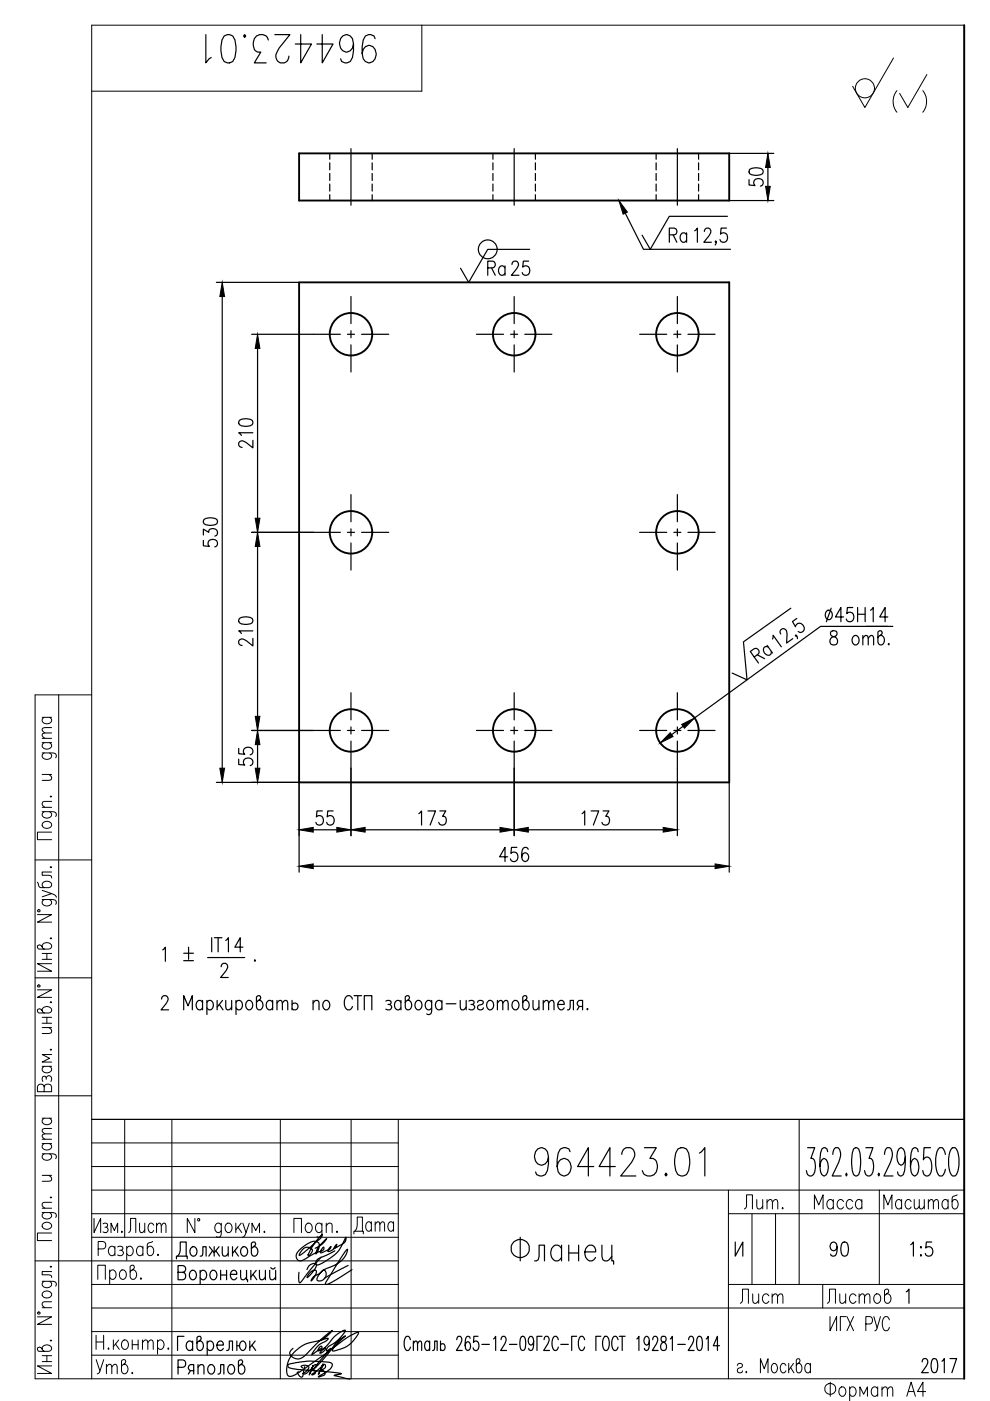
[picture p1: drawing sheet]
<svg xmlns="http://www.w3.org/2000/svg" width="210mm" height="297mm" viewBox="0 0 210 297" stroke-linecap="round" stroke-linejoin="round" font-family="sans-serif">
<defs><g id="words">
<g font-size="10.1">
<text x="42.3" y="14.5">964423.01</text>
<text x="112.2" y="250.5">964423.01</text>
</g>
<text font-size="9.7" x="107.2" y="269.2">Фланец</text>
<text font-size="8.4" x="188" y="25">( )</text>
<text font-size="7.5" x="157.7" y="141.8">Ra</text>
<text font-size="7.1" x="73.7" y="262.8">Дата</text>
<g font-size="6.6">
<text x="102.3" y="59.6">Ra</text>
<text x="155.6" y="277.6">Лист</text>
<text x="174.3" y="277.6">Листов</text>
</g>
<g font-size="6.2">
<text x="162.6" y="40.6" transform="rotate(-90 162.6 40.6)">50</text>
<text x="140.8" y="52.6">Ra</text>
<text x="54.3" y="96.3" transform="rotate(-90 54.3 96.3)">210</text>
<text x="46.9" y="117.1" transform="rotate(-90 46.9 117.1)">530</text>
<text x="173.6" y="133">45H14</text>
<text x="174.6" y="137.9">8 отв.</text>
<text x="54.3" y="138.3" transform="rotate(-90 54.3 138.3)">210</text>
<text x="54.3" y="163.7" transform="rotate(-90 54.3 163.7)">55</text>
<text x="65.6" y="176">55</text>
<text x="87.5" y="176">173</text>
<text x="122.1" y="176">173</text>
<text x="104.8" y="183.8">456</text>
<text x="33.2" y="205">1 %%P .</text>
<text x="156.6" y="257.5">Лит.</text>
<text x="171.4" y="257.5">Масса</text>
<text x="186.3" y="257.5">Масштаб</text>
<text x="26.1" y="262.5">Лист</text>
<text x="174.6" y="267.4">90</text>
<text x="191.9" y="267.4">1:5</text>
<text x="19" y="292.5">Утв.</text>
<text x="36.7" y="292.5">Ряполов</text>
<text x="194" y="292.1">2017</text>
</g>
</g></defs>
<g fill="none" stroke="#000" stroke-width=".4">
<path d="M204.4 5.3v287M63.4 32.5h91.2v10h-91.2zM63.4 59.9h91.2v106h-91.2z"/>
<circle cx="74.4" cy="70.9" r="4.5"/>
<circle cx="109" cy="70.9" r="4.5"/>
<circle cx="143.6" cy="70.9" r="4.5"/>
<circle cx="74.4" cy="112.9" r="4.5"/>
<circle cx="143.6" cy="112.9" r="4.5"/>
<circle cx="74.4" cy="154.9" r="4.5"/>
<circle cx="109" cy="154.9" r="4.5"/>
<circle cx="143.6" cy="154.9" r="4.5"/>
</g>
<g fill="none" stroke="#000" stroke-width=".25">
<path d="M69.9 32.5v1.3M69.9 34.5v1.5M69.9 36.8v1.5M69.9 39v1.5M74.4 31.5v12M78.9 32.5v1.3M78.9 34.5v1.5M78.9 36.8v1.5M78.9 39v1.5M104.5 32.5v1.3M104.5 34.5v1.5M104.5 36.8v1.5"/>
<path d="M104.5 39v1.5M109 31.5v12M113.5 32.5v1.3M113.5 34.5v1.5M113.5 36.8v1.5M113.5 39v1.5M139.1 32.5v1.3M139.1 34.5v1.5M139.1 36.8v1.5M139.1 39v1.5M143.6 31.5v12M148.1 32.5v1.3"/>
<path d="M148.1 34.5v1.5M148.1 36.8v1.5M148.1 39v1.5M154.6 32.5h9.5M45.9 59.9h17.5M69.9 41.3v1.2M78.9 41.3v1.2M104.5 41.3v1.2M112.1 55.4h-1.1l-.2 1.2a.87 .87 0 0 1 1.1-.1 .87 .87 0 0 1 .4 1 .82 .82 0 0 1-.7 .9 .82 .82 0 0 1-.9-.6M112.3 52.9h-8.9l-4 7-1.8-3M113.5 41.3v1.2M132.6 45.2l3.8 7.7h18.5"/>
<path d="M139.1 41.3v1.2M148.1 41.3v1.2M149.3 49.1l.3-.6 .7-.1a.93 .93 0 0 1 .1 1.5l-1.2 1.5h1.6M151.9 51.2l-.2 .2-.1-.2 .1-.1a.63 .63 0 0 1-.1 .8M154 48.4h-1.1l-.1 1.3a.87 .87 0 0 1 1.1-.2 .87 .87 0 0 1 .4 1 .82 .82 0 0 1-.7 .9 .82 .82 0 0 1-.9-.6M154.2 45.9h-12.3l-4 7-1.8-3M154.6 42.5h9.5M47.1 62.9v100M53.4 70.9h18.8M54.6 73.9v36M73.7 70.9h1.5M74.4 62.9v5.7"/>
<path d="M74.4 70.1v1.5M74.4 73.1v5.8M76.7 70.9h5.7M101 70.9h5.8M108.3 70.9h1.5M109 62.9v5.7M109 70.1v1.5M109 73.1v5.8M111.3 70.9h5.7M135.6 70.9h5.8M142.9 70.9h1.5M143.6 62.9v5.7"/>
<path d="M143.6 70.1v1.5M143.6 73.1v5.8M145.9 70.9h5.7M53.4 112.9h18.8M54.6 115.9v36M73.7 112.9h1.5M74.4 104.9v5.7M74.4 112.1v1.5M74.4 115.1v5.8M76.7 112.9h5.7M135.6 112.9h5.8M142.9 112.9h1.5"/>
<path d="M143.6 104.9v5.7M143.6 112.1v1.5M143.6 115.1v5.8M145.9 112.9h5.7M165.5 134.4l-.1-.6 .5-.5a.93 .93 0 0 1 1 1.2l-.1 1.8 1.3-.9M167.7 129l-10.1 7.1 .8 8-3.2-1.4M168.8 134.7v.2l-.2-.1 .1-.2a.62 .62 0 0 1 .4 .8M169 131.1l-1 .7 .7 1.1a.88 .88 0 0 1 .8-.8 .88 .88 0 0 1 .9 .6 .82 .82 0 0 1-.1 1.1 .82 .82 0 0 1-1.1 .1M188.2 132.8h-14.2l-26.7 19.4M53.4 154.9h18.8M73.7 154.9h1.5M74.4 146.9v5.7"/>
<path d="M74.4 154.1v1.5M74.4 157.1v20.1M76.7 154.9h5.7M101 154.9h5.8M108.3 154.9h1.5M109 146.9v5.7M109 154.1v1.5M109 157.1v20.1M111.3 154.9h5.7M135.6 154.9h5.8M142.9 154.9h1.5M143.6 146.9v5.7"/>
<path d="M143.6 154.1v1.5M143.6 157.1v20.1M144.8 154l-2.4 1.8M145.9 154.9h5.7M45.9 165.9h17.5v19M77.4 175.9h28.6M112 175.9h28.6M154.6 165.9v19M66.4 183.7h85.2M34.3 211.8l.2-.5 .7-.2a.94 .94 0 0 1 .1 1.6l-1.1 1.4h1.6M38.9 214.1v-3l1 2.2 .9-2.2v3M42.9 212.5a.66 .66 0 0 0-.6-.4 .66 .66 0 0 0-.6 .4 .9 .9 0 0 0-.1 1.2 .9 .9 0 0 0 1.1 .3l.2-.3"/>
<path d="M42.9 212.1v2M43.9 212.5a.67 .67 0 0 1 .6-.4 .67 .67 0 0 1 .6 .4 1.01 1.01 0 0 1-.8 1.6l-.4-.4M43.9 212.1v3M46 212.1v2M46.5 213l.8 1.1M46.9 205l.2-.6 .7-.2a.94 .94 0 0 1 .1 1.6l-1.1 1.4h1.6M47.2 212.1l-1.2 1.4M47.9 212.1l.1 1.9 .5 .1 .6-.6M49.1 212.1v2M50 212.5a.67 .67 0 0 1 .7-.4 .67 .67 0 0 1 .6 .4 1.01 1.01 0 0 1-.8 1.6l-.5-.4M50 212.1v3M52.4 212.2a.64 .64 0 0 1 1.1 .3 1.01 1.01 0 0 1-.8 1.6 1.18 1.18 0 0 1-.3-1.9z"/>
<path d="M54.8 212.1a1 1 0 0 1 1 1 1 1 0 0 1-1 1l-.4-.6v-2.1l.3-.3h.4l.2 .4-.1 .3-.8 .7M57.8 212.5a.67 .67 0 0 0-.6-.4 .67 .67 0 0 0-.7 .4 .91 .91 0 0 0 0 1.2 .91 .91 0 0 0 1.1 .3l.2-.3M57.8 212.1v2M58.7 212.7l.6-.6 .5 .1 .1 1.9M58.7 212.1v2M59.9 212.7l.5-.6 .5 .1 .1 1.9M61.9 213a.73 .73 0 0 1 1.2 0 .73 .73 0 0 1-.4 1.1h-.4l-.4-.3M61.9 212.1v2M66.4 212.7l.6-.6 .5 .1 .1 1.9M66.4 212.1v2M68.8 212.2a.64 .64 0 0 1 1 .3 1.01 1.01 0 0 1-.8 1.6 1.18 1.18 0 0 1-.2-1.9zM74.7 211.8a.8 .8 0 0 0-.8-.7 .8 .8 0 0 0-.8 .7 1.89 1.89 0 0 0 .6 2.3 .85 .85 0 0 0 1-.7"/>
<path d="M75.1 211.1h1.6M75.9 211.1v3M77.2 214.1v-3h1.6v3M81.8 212.2a.73 .73 0 0 1 1.2 .3l-.4 .5h-.3M82.6 213a.58 .58 0 0 1 .5 .5 .58 .58 0 0 1-.5 .6l-.8-.1M85 212.5a.67 .67 0 0 0-.6-.4 .67 .67 0 0 0-.7 .4 .91 .91 0 0 0 0 1.2 .91 .91 0 0 0 1.1 .3l.2-.3M85 212.1v2M86.4 212.1a1 1 0 0 1 .9 1 1 1 0 0 1-.9 1l-.5-.6v-2.1l.4-.3h.3l.2 .4-.1 .3-.8 .7M88.3 212.2a.65 .65 0 0 1 1.1 .3 1.01 1.01 0 0 1-.8 1.6 1.19 1.19 0 0 1-.3-1.9zM91.5 212.5l-.1-.1a.59 .59 0 0 0-.9-.2 1.07 1.07 0 0 0-.3 1.2 1.07 1.07 0 0 0 .9 .7l.4-.4M91.5 212.1l-.1 2.7a.59 .59 0 0 1-.9 .2M93.7 212.5a.67 .67 0 0 0-.6-.4 .67 .67 0 0 0-.7 .4 1.01 1.01 0 0 0 .8 1.6l.5-.4"/>
<path d="M93.7 212.1v2M94.6 212.8h2.1M97.6 212.1l.1 1.9 .6 .1 .5-.6M98.8 212.1v2M99.4 212.2a.73 .73 0 0 1 1.2 .3l-.4 .5h-.3M100.2 213a.58 .58 0 0 1 .5 .5 .58 .58 0 0 1-.5 .6l-.8-.1M101.2 212.5a.66 .66 0 0 1 .7-.4 .66 .66 0 0 1 .6 .4l-.3 .5-.6 .1a.56 .56 0 0 0-.3 .9 .71 .71 0 0 0 1.2-.3M103.5 212.2a.64 .64 0 0 1 1.1 .3 1.01 1.01 0 0 1-.9 1.6 1.18 1.18 0 0 1-.2-1.9zM105.5 212.7l.5-.6 .5 .1 .1 1.9M105.5 212.1v2M106.6 212.7l.6-.6 .4 .1 .1 1.9M108.9 212.2a.64 .64 0 0 1 1 .3 1.01 1.01 0 0 1-.8 1.6 1.19 1.19 0 0 1-.2-1.9z"/>
<path d="M111.3 212.1a1 1 0 0 1 .9 1 1 1 0 0 1-.9 1l-.5-.6v-2.1l.4-.3h.3l.2 .4-.1 .3-.8 .7M113 212.1l.1 1.9 .6 .1 .6-.6M114.3 212.1v2M115.2 212.7l.5-.6 .5 .1 .1 1.9M115.2 212.1v2M116.3 212.7l.6-.6 .4 .1 .2 1.9M118.3 213h1.3a.67 .67 0 0 0-.4-.9 .67 .67 0 0 0-.8 .4 1.01 1.01 0 0 0 .8 1.6l.4-.4M120.3 214.1l.5-.1 .1-1.9h.7v2M122.8 213.4l-.4 .7M123.5 213.4l-.9-.1a.67 .67 0 0 1 .2-1.2h.7v2M124.5 213.8l.2 .2-.2 .1zM171.2 243.3h1.5l-.8 2.3h.4a3.2 3.2 0 0 1 .2 3.4l-.4 .3h-.5l-.4-.3-.2-.8"/>
<path d="M175.5 244.2l-.2-.6-.4-.3h-.2l-.4 .3a10.6 10.6 0 0 0-.3 4.9l.3 .5 .5 .3a2.35 2.35 0 0 0 .7-2.8l-.3-.6-.5-.3-.4 .3-.3 .6-.2 .8M176.6 244.8a1.7 1.7 0 0 1 .5-1.5h.6a2.02 2.02 0 0 1 .4 2.3l-1.7 3.7h2M179.5 248.8l.1 .2-.1 .3-.2-.3zM181 243.6l.4-.3 .7 .3a8.9 8.9 0 0 1 0 5.4l-.4 .3h-.3l-.4-.3a8.9 8.9 0 0 1 0-5.4zM183.6 243.3h1.5l-.8 2.3h.4a3.2 3.2 0 0 1 .1 3.4l-.4 .3h-.4l-.4-.3-.3-.8M186.3 248.8l.2 .2-.2 .3-.1-.3zM187.5 244.8a1.7 1.7 0 0 1 .6-1.5h.5a1.98 1.98 0 0 1 .5 2.3l-1.7 3.7h1.9M191.9 245.3l-.4 1.5-.5 .2a2.37 2.37 0 0 1-.7-2.8l.3-.6 .4-.3 .5 .3a8 8 0 0 1 0 5.4l-.7 .3-.4-.3-.1-.5M194.7 244.2l-.2-.6-.4-.3-.6 .3a10.6 10.6 0 0 0-.3 4.9l.3 .5 .5 .3a2.37 2.37 0 0 0 .7-2.8l-.3-.6-.5-.3-.4 .3-.5 1.4M197.3 243.3h-1.4l-.1 2.6 .5-.6h.4a2.24 2.24 0 0 1 .9 2.3l-.4 1.4-.5 .3h-.4l-.4-.3-.3-.8M200.4 244.8l-.1-.6a.98 .98 0 0 0-1.1-.9 5.6 5.6 0 0 0 0 6 1.22 1.22 0 0 0 1.2-1.4M202 243.3a1.22 1.22 0 0 1 1.2 1.5 5.3 5.3 0 0 1-.7 4.5 1.22 1.22 0 0 1-1.2-1.4 5.3 5.3 0 0 1 .7-4.6z"/>
<path d="M37.4 266.9v-.6h2.3v.6M37.6 266.3a3.1 3.1 0 0 0 .6-3h1.3v3M37.8 269.8h1a.82 .82 0 0 1 .6 .7 .82 .82 0 0 1-.6 .8h-1v-3h1a.73 .73 0 0 1 .6 .7 .73 .73 0 0 1-.6 .8M40.5 269.5a.64 .64 0 0 1 1 .3 1.01 1.01 0 0 1-.8 1.5 1.18 1.18 0 0 1-.2-1.8zM40.6 264.5l.2-.2a1 1 0 0 1 1 1 1 1 0 0 1-1 1 1.17 1.17 0 0 1-.2-1.8zM42.4 266.3l.5-.1 .1-1.9h.7v2M42.4 269.8a.67 .67 0 0 1 .7-.5 .67 .67 0 0 1 .6 .5 1.01 1.01 0 0 1-.8 1.5l-.5-.4M42.4 269.3v3M44.4 264.3l1 1.3 1-1.3M44.8 269.5a.64 .64 0 0 1 1.1 .3 1.01 1.01 0 0 1-.8 1.5 1.19 1.19 0 0 1-.3-1.8zM45.1 265.2l-.8 1.1M45.4 264.3v2"/>
<path d="M45.8 265.2l.8 1.1M46.8 270.3h1.2M46.8 269.3v2M47.1 264.3l.1 1.9 .6 .1 .6-.5M48 269.3v2M48.4 264.3v2M48.8 270.2h1.4a.66 .66 0 0 0-.4-.8 .66 .66 0 0 0-.8 .4 1.01 1.01 0 0 0 .8 1.5l.4-.4M49.3 264.3v2M49.8 265.2l.8 1.1M50.4 264.3l-1.1 1.5M51 269.3l.1 1.9 .6 .1 .6-.5M51.4 264.5l.2-.2a1 1 0 0 1 .9 1 1 1 0 0 1-.9 1 1.17 1.17 0 0 1-.2-1.8z"/>
<path d="M52.3 269.3v2h.2v.5M53.2 269.3v2M53.6 270.2l.8 1.1M53.8 264.3a1 1 0 0 1 .9 1 1 1 0 0 1-.9 1l-.5-.5v-2.2l.3-.3h.4l.2 .5-.1 .2-.8 .8M54.3 269.3l-1.1 1.5M55 269.3l.1 1.9 .6 .1 .6-.5M56.3 269.3v2M57.2 269.3l.1 1.9 .6 .1 .5-.5M57.4 268.8a.5 .5 0 0 0 .5 .3 .5 .5 0 0 0 .4-.3M58.4 269.3v2M64.3 264.8a1.21 1.21 0 0 1 2 .4l-.6 .9-.3 .1a10.6 10.6 0 0 1 3-4.5l-.5 .9-3.5 3-1 .6 .3-.7zM65.1 269.2a1.5 1.5 0 0 1 2-1.2 4.3 4.3 0 0 1-2 2.9 1.83 1.83 0 0 1 1.9-1.5 2.8 2.8 0 0 1-1 2.2l.4-.9 1.3-.6 .5-.6a.46 .46 0 0 1 .6-.2 .46 .46 0 0 1 .3 .5 1.34 1.34 0 0 1-.4 1.4 1.34 1.34 0 0 1-1.5 .2 3.2 3.2 0 0 1 2.1-2.5 5.7 5.7 0 0 0 4.4-3.7v-.3a6.6 6.6 0 0 0-1.7 2.3l-2.8 4.5-.2 .4 .1 .2a7.7 7.7 0 0 0 3.1-1.6l2.4-1.5"/>
<path d="M66.8 264.7a4.5 4.5 0 0 0 2.5-2.1l-.3 .2a5.1 5.1 0 0 0-2 3 2.38 2.38 0 0 0 .5-2.3 1.81 1.81 0 0 0-2.3 .2l-.6 .4a3 3 0 0 0-1.8 2.3v.2a.92 .92 0 0 0 1.6 .5l2-1.2 2-.8 .3-.3-.1-.4-.2 .2-.4 .8a.2 .2 0 0 0 0 .2 .2 .2 0 0 0 .3 0l1.5-.7 .4-.6-.3 .2a.57 .57 0 0 0-.3 .8 2.24 2.24 0 0 0 1.8-1.5l-.6 .9 1.4-.7a1.44 1.44 0 0 0 1.1-1.7v.1a8.9 8.9 0 0 1-6.2 5.8l-.2-.3a1.52 1.52 0 0 1 1.3-1.4l2.8-1.3M68.1 266.5l-4.5 5.5-.2-.4v-1.9M73.8 268.3l-5.1 2.7M155.9 263.3v3l1.6-3v3M192.2 273.9l.5-.6v3M39 283.3h-1.4v3M40.8 284.8a.67 .67 0 0 0-.6-.5 .67 .67 0 0 0-.6 .5 .91 .91 0 0 0-.1 1.1 .91 .91 0 0 0 1.1 .3l.2-.3M40.8 284.3v2M42.2 284.3a1 1 0 0 1 .9 1 1 1 0 0 1-.9 1l-.4-.5v-2.2l.3-.3h.3l.3 .5-.1 .2-.8 .8M43.9 284.8a.67 .67 0 0 1 .7-.5 .67 .67 0 0 1 .6 .5 1.01 1.01 0 0 1-.8 1.5l-.5-.4M43.9 284.3v3M46 285.2h1.4a.67 .67 0 0 0-.5-.8 .67 .67 0 0 0-.8 .4 1.01 1.01 0 0 0 .8 1.5l.5-.4"/>
<path d="M48 286.3l.5-.1 .1-1.9h.7v2M50.2 285.3h.6a.88 .88 0 0 1 .8-1 1.08 1.08 0 0 1 .6 1.1 1.08 1.08 0 0 1-.8 .9 1.01 1.01 0 0 1-.6-1M50.2 284.3v2M53 284.3v2M53.4 285.2l.8 1.1M54.1 284.3l-1.1 1.5M64.2 290l-.3-.2a.97 .97 0 0 1 1.6 .2l-.5 .7-.8 .5 .1 .1a2.78 2.78 0 0 0 2-1.7l.1-.1-.8 2 .2-.7a2.07 2.07 0 0 1 1.1-1.5l.1 .1a.73 .73 0 0 1-.7 .9h-.1a.61 .61 0 0 1 .7 .7 .61 .61 0 0 1-.8 .5v-.1a6.9 6.9 0 0 0 2.4-2.2l-1 2.2 1.1-2a.31 .31 0 0 1 .5 0 .31 .31 0 0 1-.1 .5l-.5 .4-.5 .1 .8 .4a.53 .53 0 0 1 .1 .6 .53 .53 0 0 1-.6 .3l-.8 .3 2.4-1.6 .4-.6a.67 .67 0 0 0 0-.8 .67 .67 0 0 0-.8-.2 19.6 19.6 0 0 0-8.4 .6 .52 .52 0 0 0 .5 .7l1.4 .2 9.2 .9 .2 .1-1.6 .3 3.4 .8M64.6 289.8l-.4 2.1a.48 .48 0 0 1-.8-.3l-.4-.6 .4-.1M67.7 284.3l1.9-.5-.4 .4a5.7 5.7 0 0 0-3.1 3l1.8-1.2a.3 .3 0 0 0 .4-.3 .3 .3 0 0 0-.3-.3 .3 .3 0 0 0-.3 .3 .4 .4 0 0 0-.1 .7l1.4-.7a1.35 1.35 0 0 1-1.2 1.2l1.6-1.7a7.1 7.1 0 0 1 3.8-3.2v.1a8.9 8.9 0 0 1-3.7 3.5l-.3 .8 .9-.5-2.5 2.9-.9 1.3 1.6-1.7 1.7-2a8.3 8.3 0 0 1 3.2-3.2v.1a10.5 10.5 0 0 0-2.7 3v.1a6.1 6.1 0 0 0 5.5-3.9 10.7 10.7 0 0 0-4.2 2.4l-7.1 5.2-2.5 1.6a.89 .89 0 0 1-1.1 0 .89 .89 0 0 1-.3-1 6.7 6.7 0 0 1 6.2-6.3 5.8 5.8 0 0 0 3.5-2.3h-.1a46.2 46.2 0 0 0-6 5.6 1.75 1.75 0 0 1-3-1l.7-.8M87 284a.62 .62 0 0 0-.3-.6 .62 .62 0 0 0-.7 .1 2.41 2.41 0 0 0 .2 2.8 .7 .7 0 0 0 .8-.7M87.6 284.9l.5-.6 .3 .2 .1 1.8M87.6 284.3v2"/>
<path d="M88.5 284.9l.5-.6 .3 .2 .1 1.8M91.1 284.8l-.4-.5h-.2a1.33 1.33 0 0 0 0 2h.2l.4-.4M91.1 284.3v2M91.7 286.3l.4-.1 .1-.4v-1.5h.5v2M93.4 285.2l.1-.2a.69 .69 0 0 1 1 .6 .69 .69 0 0 1-.8 .7l-.3-.3M93.4 284.3v2M96.8 284v-.1a.58 .58 0 0 1 .8-.6l.2 .3a1.32 1.32 0 0 1-.1 1.3l-.9 1.4h1.2M99.7 283.8l-.1-.3-.4-.2a1.83 1.83 0 0 0-.6 2l.1 .6 .5 .4a1.01 1.01 0 0 0 .6-.9 1.01 1.01 0 0 0-.6-.9l-.5 .4-.1 .4M101.4 283.3h-.9l-.1 1.3a.57 .57 0 0 1 .6-.3 .57 .57 0 0 1 .5 .5 1.02 1.02 0 0 1-.7 1.5l-.3-.1-.2-.4M102.2 285h1.6M104.6 283.9l.5-.6v3M106.2 284v-.1a.58 .58 0 0 1 .7-.6l.3 .3a1.32 1.32 0 0 1-.2 1.3l-.8 1.4h1.2"/>
<path d="M108 285h1.6M110.5 283.5l.4-.2a1.62 1.62 0 0 1 .6 1.7l-.3 1.2-.4 .1a1.62 1.62 0 0 1-.6-1.7zM113.1 284.3v.5l-.5 .4a1.01 1.01 0 0 1-.6-.9 1.01 1.01 0 0 1 .6-1l.3 .2a3.2 3.2 0 0 1 0 2.7l-.5 .1-.2-.1-.1-.3M114.9 283.3h-1v3M115.4 284v-.1a.58 .58 0 0 1 .7-.6l.2 .3a1.32 1.32 0 0 1-.1 1.3l-.9 1.4h1.2M118.4 284a.63 .63 0 0 0-.6-.7 .63 .63 0 0 0-.7 .7v1.6a.62 .62 0 0 0 .3 .6 .62 .62 0 0 0 .7 0l.3-.6M118.9 285h1.6M122.3 283.3h-1.1v3M124 284a.63 .63 0 0 0-.7-.7 .63 .63 0 0 0-.6 .7l-.1 .5a2.1 2.1 0 0 0 .6 1.8 .7 .7 0 0 0 .8-.7M127.4 283.3h-1.1v3M128.1 283.5l.2-.2a.7 .7 0 0 1 .8 .7v1.6a.62 .62 0 0 1-.3 .6 .62 .62 0 0 1-.7 0 2.64 2.64 0 0 1 0-2.7zM131 284a.63 .63 0 0 0-.6-.7 .63 .63 0 0 0-.6 .7l-.1 .5a2.1 2.1 0 0 0 .5 1.8 .71 .71 0 0 0 .8-.7"/>
<path d="M131.3 283.3h1.2M131.9 283.3v3M135 283.9l.5-.6v3M137.7 284.3l-.1 .5-.5 .4a1.01 1.01 0 0 1-.6-.9 1.01 1.01 0 0 1 .6-1l.3 .2a3.2 3.2 0 0 1 0 2.7l-.4 .1-.3-.1-.1-.3M138.4 284v-.1a.58 .58 0 0 1 .7-.6l.3 .3a1.32 1.32 0 0 1-.2 1.3l-.9 1.4h1.2M140.3 283.5a.76 .76 0 0 0 .5 1.1 .88 .88 0 0 1 .6 1 .88 .88 0 0 1-.9 .7 1.02 1.02 0 0 1-.4-1.1 1.02 1.02 0 0 1 .9-.7 .61 .61 0 0 0 .1-.9 .61 .61 0 0 0-.8-.1zM142.1 283.9l.5-.6v3M143.7 285h1.6M146 284l.1-.4 .3-.3h.3l.3 .3a1.36 1.36 0 0 1-.2 1.3l-.9 1.4h1.3M148 283.5l.4-.2a1.62 1.62 0 0 1 .5 1.7l-.2 1.2-.5 .1a1.62 1.62 0 0 1-.5-1.7zM149.7 283.9l.5-.6v3M152.6 285.3h-1.4l.9-2v3"/>
<circle cx="103.4" cy="52.9" r="2"/>
</g>
<g fill="#000" stroke="#000" stroke-width=".21">
<path d="M131.2 42.5l1.8 2.5-.9 .4zM47.1 59.9l.5 3h-1zM54.6 70.9l.5 3h-1zM54.1 109.9h1l-.5 3zM54.6 112.9l.5 3h-1zM54.1 151.9h1l-.5 3zM54.6 154.9l.5 3h-1zM142.1 155.3l.6 .9-2.7 1.3zM144.5 153.6l2.8-1.4-2.2 2.2zM46.6 162.9h1l-.5 3zM54.1 162.9h1l-.5 3zM63.4 175.9l3-.5v1z"/>
<path d="M71.4 175.4l3 .5-3 .5zM74.4 175.9l3-.5v1zM106 175.4l3 .5-3 .5zM109 175.9l3-.5v1zM140.6 175.4l3 .5-3 .5zM63.4 183.7l3-.5v1zM151.6 183.2l3 .5-3 .5z"/>
</g>
<g fill="none" stroke="#000" stroke-width=".21">
<path d="M89.4 5.3v14h-70M189.4 12.3l-6 10.5-2.6-4.5M8.9 159.6l2.8 .1a.59 .59 0 0 1 .1 1M8.9 157.5h2M8.9 156.5h2M8.9 152.1h2M9.4 159.6l-.2 .1a.59 .59 0 0 0-.1 1 1.07 1.07 0 0 0 1.1 .3 1.07 1.07 0 0 0 .7-.9l-.4-.5M9.4 157.5a.67 .67 0 0 0-.5 .6 .67 .67 0 0 0 .5 .6 1.01 1.01 0 0 0 1.5-.8l-.4-.4M9.4 152.1a.67 .67 0 0 0-.5 .6 .67 .67 0 0 0 .5 .6 .91 .91 0 0 0 1.1 .1 .91 .91 0 0 0 .3-1.1l-.3-.2M10.9 155.4l-1.8 .1-.2 .5 .6 .5M10.9 154.3l-1.8 .1-.2 .4 .6 .6M12.4 147.3v145"/>
<path d="M19.4 147.3h-12v145h197v-287h-185v287M8.9 172.1l2.8 .1a.59 .59 0 0 1 .1 .9M8.9 171.2h2M8.9 164.2h2M9.1 174.5a1.07 1.07 0 0 1 1.1-.3 1.07 1.07 0 0 1 .7 .9 1.06 1.06 0 0 1-1.1 .5 1.06 1.06 0 0 1-.9-.9zM9.4 172.1l-.2 .1a.59 .59 0 0 0-.1 .9 1.07 1.07 0 0 0 1.1 .3 1.07 1.07 0 0 0 .7-.9l-.4-.4M10.4 164.2l.5 .6-.1 .5-1.9 .2M10.7 168.9l.1-.1 .1 .1-.1 .1zM10.9 176.4h-3v1.6h3M10.9 169.9l-1.8 .1-.2 .6 .6 .6M7.4 182.3h12M7.9 193.9h3l-3 1.6h3"/>
<path d="M7.9 187.1l.5 1 2 .1a.64 .64 0 0 0 .6-.6 .64 .64 0 0 0-.5-.7 .91 .91 0 0 0-1.1 0 .91 .91 0 0 0-.3 1.1l.3 .2M8 192.9h.4v.4h-.4zM8.9 190.7l2.8 .1a.59 .59 0 0 1 .1 .9M8.9 188.8l2 .7-2 .6M9.4 190.7l-.2 .1a.59 .59 0 0 0-.1 .9 1.07 1.07 0 0 0 1.1 .4 1.07 1.07 0 0 0 .7-.9l-.4-.5M10.7 198.9l.1-.1 .1 .1-.1 .2zM10.7 183.9l.1-.2 .1 .2-.1 .1zM10.9 189.5l.9 .4 .1 .4M10.9 184.9h-2v.7l1.9 .1 .1 .4M7.4 207.3h12M7.9 209.9h3l-3 1.6h3M8 208.9h.4v.3h-.4z"/>
<path d="M8.9 200.8a1 1 0 0 1 1-.9 1 1 0 0 1 1 .9l-.5 .4h-2.2l-.3-.3v-.4l.5-.2 .3 .1 .7 .8M8.9 214.3a1 1 0 0 1 1-.9 1 1 0 0 1 1 .9l-.5 .5h-2.2l-.3-.4v-.3l.5-.2 .3 .1 .7 .8M8.9 202.1h2M8.9 203.4h2M8.9 217.9h2M8.9 215.7h2M8.9 216.9h2M9.9 202.1v1.3M9.9 215.7v1.2M10.4 217.9l.5 .5-.1 .6-1.9 .1M10.7 212.5h.2l-.1 .1zM10.9 204.3h-3l3 1.6h-3"/>
<path d="M7.4 232.3h12M8.9 237.1h2M8.9 226.1h2M9.4 237.1a.67 .67 0 0 0-.5 .6 .67 .67 0 0 0 .5 .6 1.01 1.01 0 0 0 1.5-.8l-.4-.4M9.4 230.4a.73 .73 0 0 0-.7-.5 .73 .73 0 0 0-.8 .5v1.1h3v-1.1a.82 .82 0 0 0-.7-.6 .82 .82 0 0 0-.8 .6v1.1M9.4 226.1a.67 .67 0 0 0-.5 .6 .67 .67 0 0 0 .5 .6 1.01 1.01 0 0 0 1.5-.7l-.4-.5M9.8 228.5a.59 .59 0 0 1 .6-.5 .59 .59 0 0 1 .5 .5l-.1 .8M9.8 228.8v-.3l-.4-.3a.73 .73 0 0 0-.3 1.1M10.7 222.6l.1-.2 .1 .2zM10.9 239.3l-1.8 .1-.2 .4 .6 .6M10.9 223.6h-2l1.6 .8-1.6 .8h2M19.4 237.3h185"/>
<path d="M26.4 237.3v25M36.4 237.3v55M59.4 237.3v55M74.4 237.3v55M84.4 237.3v55M169.4 237.3v35M8.9 257.1l2.8 .1 .2 .3-.1 .6M8.9 244.6l2.8 .1 .2 .4-.1 .6M8.9 256.2h2M8.9 249.2h2M8.9 242.5h2M8.9 241.5h2"/>
<path d="M9.1 259.5a1.06 1.06 0 0 1 1.1-.3 1.06 1.06 0 0 1 .7 .9 1.06 1.06 0 0 1-1.1 .5 1.06 1.06 0 0 1-.9-.9zM9.4 257.1l-.3 .2a.65 .65 0 0 0 .3 1 1.01 1.01 0 0 0 1.5-.8l-.4-.4M9.4 244.6l-.3 .3a.65 .65 0 0 0 .3 1 1.01 1.01 0 0 0 1.5-.8l-.4-.5M9.4 242.5a.66 .66 0 0 0-.5 .6 .66 .66 0 0 0 .5 .6 .9 .9 0 0 0 1.1 .1 .9 .9 0 0 0 .3-1.1l-.3-.2M10.4 249.2l.5 .6-.1 .5-1.9 .2M10.7 253.9h.2l-.1 .1zM10.9 254.9l-1.8 .1-.2 .6 .6 .6M10.9 240.4l-1.8 .1-.2 .5 .6 .5M19.4 252.3h185M19.4 257.3h65M19.4 242.3h65M19.4 247.3h65"/>
<path d="M19.9 258.3v3l1.4-3v3M21.8 259.5a.6 .6 0 0 1 1 .3l-.3 .4h-.3M41.3 258.3v3l-1.6-3v3M42 258.4h.3v.4h-.3zM46.9 259.8l-.1-.2a.59 .59 0 0 0-.9-.1 1.07 1.07 0 0 0-.3 1.1 1.07 1.07 0 0 0 .9 .7l.4-.4M46.9 259.3l-.1 2.7a.59 .59 0 0 1-.9 .2M48.1 259.5a.64 .64 0 0 1 1 .3 1.01 1.01 0 0 1-.8 1.5 1.18 1.18 0 0 1-.2-1.8zM50 259.3v2M51.1 259.3l-1.1 1.5M51.5 259.3l.7 2 .7-2M65.1 259.5a.64 .64 0 0 1 1 .3 1.01 1.01 0 0 1-.8 1.5 1.18 1.18 0 0 1-.2-1.8zM68.3 259.8l-.3-.3a.65 .65 0 0 0-1 .3 1.01 1.01 0 0 0 .8 1.5l.5-.4"/>
<path d="M68.3 259.3l-.2 2.7-.3 .3-.6-.1M69.2 259.9l.5-.6 .6 .2 .1 1.8M69.2 259.3v2M154.4 257.3h50M154.4 252.3v40M159.4 257.3v15M164.4 257.3v15M186.4 252.3v20M7.4 267.3h77M7.9 279.2h3l-3 1.6h3M8 278.2h.4v.4h-.4zM8.9 271.7l2.8 .1a.59 .59 0 0 1 .1 .9"/>
<path d="M8.9 277.3h2M9.1 274.1a1.07 1.07 0 0 1 1.1-.4 1.07 1.07 0 0 1 .7 .9 1.06 1.06 0 0 1-1.1 .6 1.06 1.06 0 0 1-.9-.9zM9.4 271.7l-.2 .1a.59 .59 0 0 0-.1 .9 1.07 1.07 0 0 0 1.1 .3 1.07 1.07 0 0 0 .7-.9l-.4-.4M10.7 268.6l.1-.1 .1 .1-.1 .1zM10.9 261.4h-3v1.6h3M10.9 276l-1.8 .1-.2 .6 .6 .6M10.9 269.6h-2v.7l1.9 .1 .1 .5M19.4 277.3h185M19.4 262.3h65M19.4 272.3h65M20.7 271.2v-2.9h1.6v2.9M20.8 264.8h1a.81 .81 0 0 0 .6-.8 .81 .81 0 0 0-.6-.8h-1v3"/>
<path d="M22.5 260.2a.61 .61 0 0 1 .4 .6 .61 .61 0 0 1-.4 .5l-.7-.1M23.3 269.7a.66 .66 0 0 1 .6-.5 .66 .66 0 0 1 .6 .5 .99 .99 0 0 1-.8 1.5l-.4-.4M23.3 269.2v3.1M23.5 261.3v-2l.7 1.6 .7-1.6v2M24.4 264.7a.67 .67 0 0 0-.7-.5 .67 .67 0 0 0-.6 .5 .91 .91 0 0 0 0 1.1 .91 .91 0 0 0 1 .3l.3-.3M24.4 264.2v2M24.9 264.4a.73 .73 0 0 1 1.2 .3l-.1 .2-.6 .2M25.6 269.4l.3-.2a1 1 0 0 1 .9 1 1 1 0 0 1-.9 1 1.18 1.18 0 0 1-.3-1.8zM25.7 265.1a.58 .58 0 0 1 .5 .5 .58 .58 0 0 1-.5 .6l-.8-.1M26.9 264.7a.67 .67 0 0 1 .6-.5 .67 .67 0 0 1 .6 .5 1 1 0 0 1-.8 1.5l-.4-.4M26.9 264.2v3M28 269.2a1 1 0 0 1 1 1 1 1 0 0 1-1 1l-.4-.5v-2.2l.3-.2h.4l.2 .4-.1 .3-.8 .7"/>
<path d="M29.9 271l.1 .1-.1 .1-.1-.1zM30.3 264.7a.66 .66 0 0 0-.6-.5 .66 .66 0 0 0-.6 .5 .91 .91 0 0 0-.1 1.1 .91 .91 0 0 0 1.1 .3l.2-.3M30.3 264.2v2M32.4 263.2l-1.1 .5-.1 1.9a.65 .65 0 0 0 .6 .6 .65 .65 0 0 0 .7-.4 .91 .91 0 0 0 0-1.1 .91 .91 0 0 0-1.1-.3l-.2 .3M33.5 265.9v.3l-.1-.1zM50.5 260.2l.8 1.1M52.2 261.3l-.3 .6-.5 .4M53.4 261.3v-2l.8 1.6 .8-1.6v2M56.1 261v.3l-.2-.1zM62.3 261.3v-3h1.6v3M154.4 272.3h50M176 279.1v3l1.4-3v3"/>
<path d="M179.4 279.1h-1.2v3M179.6 279.1l1.4 3M181 279.1l-1.4 3M185.3 279.1l.7 2.5M186.7 279.1l-.8 2.8-.4 .2M188.6 279.9a.7 .7 0 0 0-.7-.8 .7 .7 0 0 0-.7 .8 2.04 2.04 0 0 0 .5 2.2 .75 .75 0 0 0 .9-.7M8.9 286.1a1 1 0 0 1 1-1 1 1 0 0 1 1 1l-.5 .4h-2.2l-.3-.3v-.4l.5-.2 .3 .1 .7 .8M8.9 287.4h2M8.9 288.7h2M9.9 287.4v1.3M10.7 284.2h.2l-.1 .1zM10.9 289.6h-3l3 1.6h-3"/>
<path d="M19.4 282.3h65M19.4 287.3h65M20.4 283.1v3M20.4 284.5h1.6M22 283.1v3M24 284.1v2M24.5 285l.8 1.1M25.2 284.1l-1.2 1.4M26.1 284.2a.8 .8 0 0 1 .9 .1 .8 .8 0 0 1 .2 .9 .8 .8 0 0 1-.9 .9 1.18 1.18 0 0 1-.2-1.9zM28 285.1h1.3M28 284.1v2M29.3 284.1v2"/>
<path d="M30.2 284.7l.6-.6 .4 .1 .1 1.9M30.2 284.1v2M31.3 284.7l.6-.6 .5 .1 .1 1.9M33.4 284.5l.5-.4a1 1 0 0 1 .9 1 1 1 0 0 1-.9 1l-.5-.4M33.4 284.1v3M156.3 289.5a.56 .56 0 0 1 .6-.5 .56 .56 0 0 1 .5 .5l-.1 .3a1.17 1.17 0 0 0-1 .7v.1a.56 .56 0 0 0 .6 .5 .56 .56 0 0 0 .5-.5M158.2 290.8v.3zM161.2 291.1v-3l.8 2.1 .8-2.1v3M163.8 289.2l.2-.1a1.05 1.05 0 0 1 .9 .7 1.05 1.05 0 0 1-.4 1.1l-.5 .2a1.28 1.28 0 0 1-.2-1.9zM166.6 289.5l-.4-.4a1.05 1.05 0 0 0-.8 .7 1.05 1.05 0 0 0 .3 1.1l.5 .2 .4-.5M167.2 289.1v2M167.6 289.9l.7 1.2"/>
<path d="M168.2 289.1l-1 1.4M169.2 289.1a1.06 1.06 0 0 1 .9 .7 1.06 1.06 0 0 1-.4 1.1l-.2 .2a.58 .58 0 0 1-.7-.6v-2.1l.3-.3 .4 .1a.74 .74 0 0 1-.5 1l-.2 .3M171.8 289.5l-.4-.4a1.02 1.02 0 0 0-.6 1.7l.3 .3h.3l.4-.5M171.8 289.1v2M176 293v3M178.2 294.2a.64 .64 0 0 1 1 .3 1.01 1.01 0 0 1-.8 1.5 1.19 1.19 0 0 1-.2-1.8zM180.1 294.5a.66 .66 0 0 1 .7-.5 .66 .66 0 0 1 .6 .5 1.01 1.01 0 0 1-.8 1.5l-.5-.4M180.1 294v3M182.3 296v-2l.8 1.6 .8-1.6v2M183.6 280.7h.9a.85 .85 0 0 0 .5-.8 .85 .85 0 0 0-.5-.8h-.9v3M186.1 294.5a.67 .67 0 0 0-.6-.5 .67 .67 0 0 0-.7 .5 .91 .91 0 0 0 0 1.1 .91 .91 0 0 0 1.1 .3l.2-.3M186.1 294v2"/>
<path d="M187 294.6l.6-.6 .4 .2 .2 1.8M187 294v2M188.2 294.6l.5-.6 .5 .2 .1 1.8M192.3 296l.9-3 .9 3M192.6 295h1.1M196.3 295h-1.8l1.2-2v3"/>
<circle cx="183.4" cy="18.7" r="2.03"/>
<circle cx="176" cy="294.5" r="1.17"/>
</g>
<use href="#words"/>
</svg>
